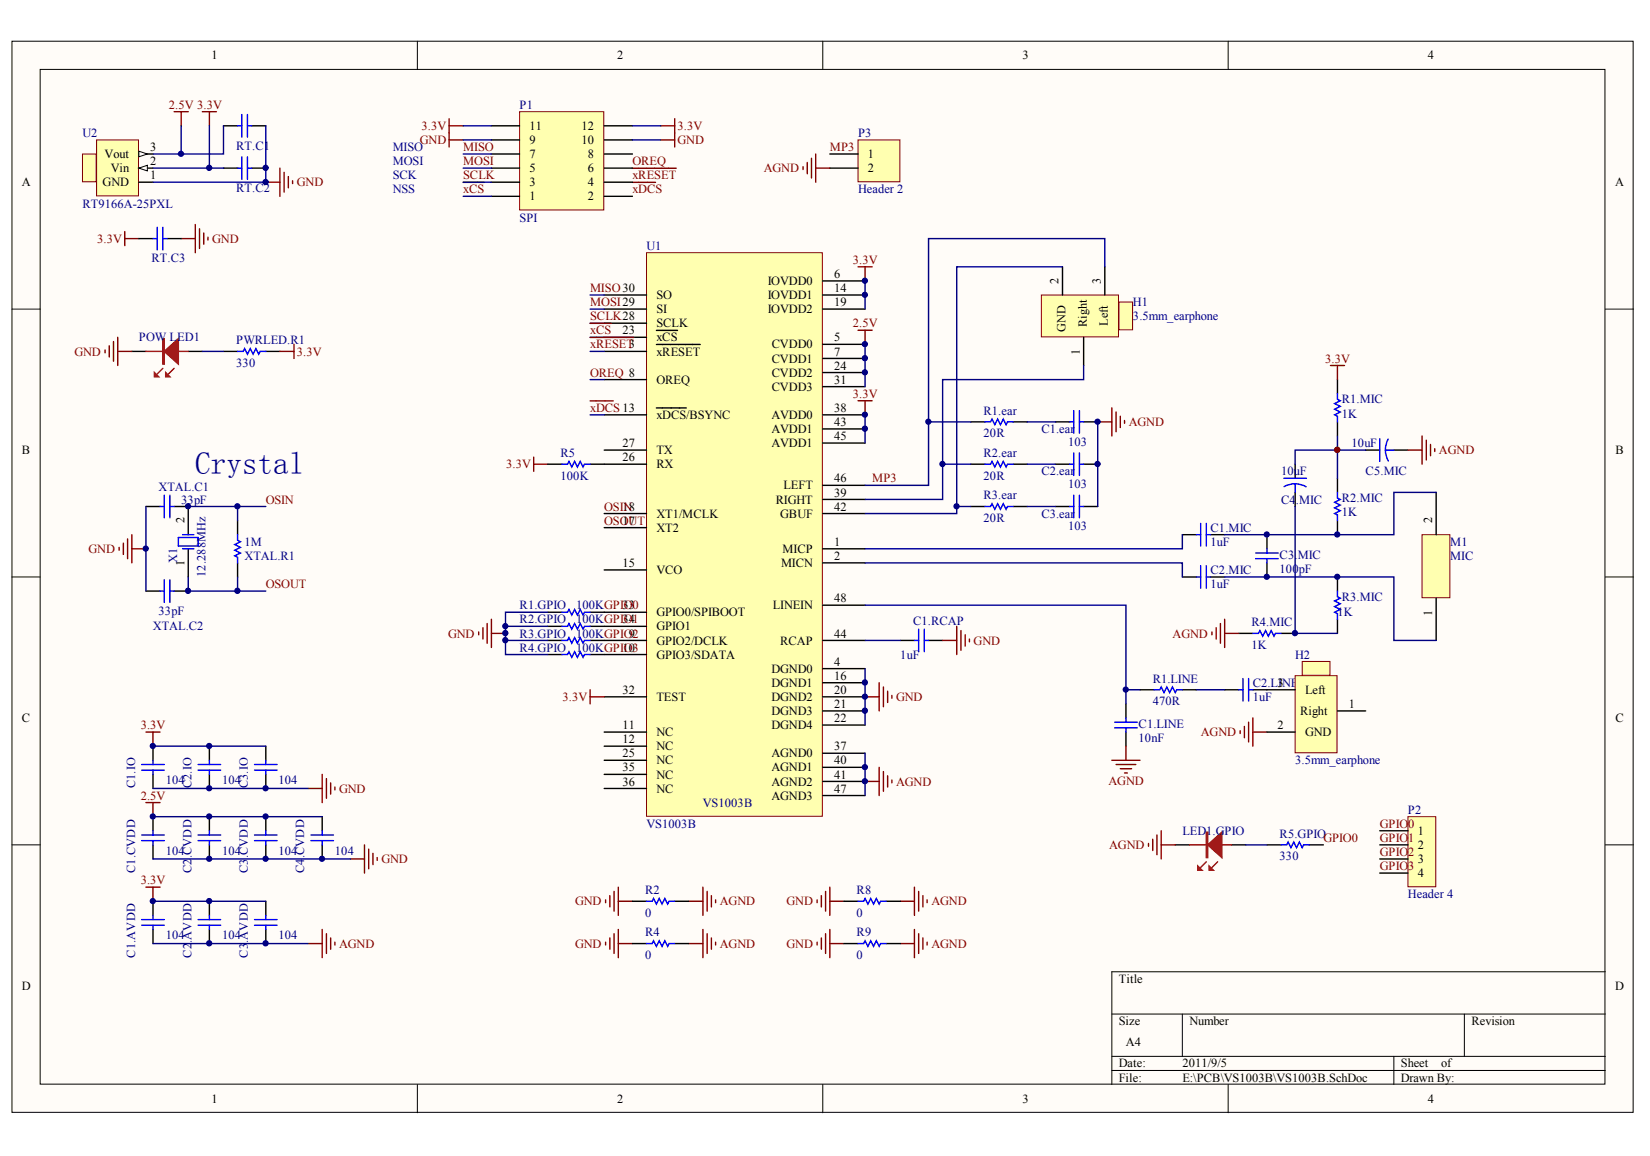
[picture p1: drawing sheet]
<svg xmlns="http://www.w3.org/2000/svg" width="291mm" height="204mm" viewBox="0 0 291 204" stroke-linecap="round" stroke-linejoin="round" font-family="sans-serif">
<defs><g id="words">
<text font-size="5.5" fill="#000080" x="34.4" y="83.6">Crystal</text>
<g font-size="2.2">
<text x="37.3" y="10.5">1</text>
<text x="108.8" y="10.5">2</text>
<text x="180.3" y="10.5">3</text>
<text x="251.9" y="10.5">4</text>
<text x="93.4" y="22.9">11</text>
<text x="102.6" y="22.9">12</text>
<text x="18.5" y="27.9">Vout</text>
<text x="26.5" y="26.7">3</text>
<text x="26.5" y="29.1">2</text>
<text x="93.4" y="27.9">7</text>
<text x="93.4" y="25.4">9</text>
<text x="102.6" y="25.4">10</text>
<text x="103.7" y="27.9">8</text>
<text x="153.1" y="27.9">1</text>
<text x="3.8" y="32.8">A</text>
<text x="18.1" y="32.9">GND</text>
<text x="19.5" y="30.4">Vin</text>
<text x="26.5" y="31.6">1</text>
<text x="93.4" y="35.4">1</text>
<text x="93.4" y="32.9">3</text>
<text x="93.4" y="30.4">5</text>
<text x="103.7" y="35.4">2</text>
<text x="103.7" y="32.9">4</text>
<text x="103.7" y="30.4">6</text>
<text x="153.1" y="30.4">2</text>
<text x="284.9" y="32.8">A</text>
<text x="115.8" y="52.8">SO</text>
<text x="135.4" y="50.3">IOVDD0</text>
<text x="135.4" y="52.8">IOVDD1</text>
<text x="147.1" y="49">6</text>
<text x="147.1" y="51.5">14</text>
<text x="186.7" y="50" transform="rotate(-90 186.7 50)">2</text>
<text x="194.2" y="50" transform="rotate(-90 194.2 50)">3</text>
<text x="109.8" y="59">23</text>
<text x="115.8" y="55.3">SI</text>
<text x="115.8" y="57.7">SCLK</text>
<text x="135.4" y="55.3">IOVDD2</text>
<text x="147.1" y="54">19</text>
<text x="188" y="58.6" transform="rotate(-90 188 58.6)">GND</text>
<text x="191.7" y="57.8" transform="rotate(-90 191.7 57.8)">Right</text>
<text x="195.4" y="57.6" transform="rotate(-90 195.4 57.6)">Left</text>
<text x="115.8" y="60.2">xCS</text>
<text x="115.8" y="62.7">xRESET</text>
<text x="136.1" y="61.5">CVDD0</text>
<text x="136.1" y="64">CVDD1</text>
<text x="147.1" y="60.2">5</text>
<text x="147.1" y="62.7">7</text>
<text x="147.1" y="65.2">24</text>
<text x="190.5" y="62.6" transform="rotate(-90 190.5 62.6)">1</text>
<text x="115.8" y="67.7">OREQ</text>
<text x="136.1" y="66.4">CVDD2</text>
<text x="136.1" y="68.9">CVDD3</text>
<text x="147.1" y="67.7">31</text>
<text x="115.8" y="73.9">xDCS/BSYNC</text>
<text x="136.1" y="73.9">AVDD0</text>
<text x="136.1" y="76.4">AVDD1</text>
<text x="147.1" y="72.7">38</text>
<text x="147.1" y="75.1">43</text>
<text x="147.1" y="77.6">45</text>
<text x="3.9" y="80.1">B</text>
<text x="109.8" y="81.4">26</text>
<text x="109.8" y="78.9">27</text>
<text x="115.8" y="82.6">RX</text>
<text x="115.8" y="80.1">TX</text>
<text x="136.1" y="78.9">AVDD1</text>
<text x="284.9" y="80.1">B</text>
<text x="136.8" y="88.8">RIGHT</text>
<text x="138.2" y="86.3">LEFT</text>
<text x="147.1" y="85.1">46</text>
<text x="147.1" y="87.6">39</text>
<text x="32.5" y="92.3" transform="rotate(-90 32.5 92.3)">2</text>
<text x="109.8" y="92.6">17</text>
<text x="115.8" y="91.3">XT1/MCLK</text>
<text x="115.8" y="93.8">XT2</text>
<text x="137.6" y="91.3">GBUF</text>
<text x="147.1" y="90.1">42</text>
<text x="252.6" y="92.3" transform="rotate(-90 252.6 92.3)">2</text>
<text x="32.5" y="99.9" transform="rotate(-90 32.5 99.9)">1</text>
<text x="109.8" y="100">15</text>
<text x="115.8" y="101.3">VCO</text>
<text x="137.8" y="100">MICN</text>
<text x="138" y="97.5">MICP</text>
<text x="147.1" y="96.3">1</text>
<text x="147.1" y="98.8">2</text>
<text x="136.3" y="107.5">LINEIN</text>
<text x="147.1" y="106.2">48</text>
<text x="115.8" y="108.7">GPIO0/SPIBOOT</text>
<text x="115.8" y="111.2">GPIO1</text>
<text x="115.8" y="113.7">GPIO2/DCLK</text>
<text x="137.6" y="113.7">RCAP</text>
<text x="147.1" y="112.5">44</text>
<text x="252.6" y="108.6" transform="rotate(-90 252.6 108.6)">1</text>
<text x="115.8" y="116.2">GPIO3/SDATA</text>
<text x="136.1" y="118.7">DGND0</text>
<text x="147.1" y="117.4">4</text>
<text x="147.1" y="119.9">16</text>
<text x="109.8" y="122.4">32</text>
<text x="115.8" y="123.6">TEST</text>
<text x="136.1" y="121.2">DGND1</text>
<text x="136.1" y="123.6">DGND2</text>
<text x="147.1" y="122.4">20</text>
<text x="147.1" y="124.9">21</text>
<text x="230.2" y="122.4">Left</text>
<text x="237.9" y="124.9">1</text>
<text x="3.9" y="127.4">C</text>
<text x="109.8" y="128.6">11</text>
<text x="109.8" y="131.1">12</text>
<text x="115.8" y="129.9">NC</text>
<text x="136.1" y="126.1">DGND3</text>
<text x="136.1" y="128.6">DGND4</text>
<text x="147.1" y="127.4">22</text>
<text x="225.3" y="128.6">2</text>
<text x="229.3" y="126.1">Right</text>
<text x="230.2" y="129.9">GND</text>
<text x="284.9" y="127.4">C</text>
<text x="109.8" y="133.6">25</text>
<text x="109.8" y="136.1">35</text>
<text x="115.8" y="132.3">NC</text>
<text x="115.8" y="134.8">NC</text>
<text x="115.8" y="137.3">NC</text>
<text x="136.1" y="133.6">AGND0</text>
<text x="136.1" y="136.1">AGND1</text>
<text x="147.1" y="132.3">37</text>
<text x="147.1" y="134.8">40</text>
<text x="147.1" y="137.3">41</text>
<text x="109.8" y="138.6">36</text>
<text x="115.8" y="139.8">NC</text>
<text x="136.1" y="138.6">AGND2</text>
<text x="136.1" y="141.1">AGND3</text>
<text x="147.1" y="139.8">47</text>
<text x="250.1" y="147.3">1</text>
<text x="250.1" y="149.8">2</text>
<text x="250.1" y="152.2">3</text>
<text x="250.1" y="154.7">4</text>
<text x="197.4" y="173.4">Title</text>
<text x="3.8" y="174.6">D</text>
<text x="284.9" y="174.6">D</text>
<text x="197.4" y="180.8">Size</text>
<text x="198.6" y="184.6">A4</text>
<text x="209.8" y="180.8">Number</text>
<text x="259.5" y="180.8">Revision</text>
<text x="197.4" y="188.3">Date:</text>
<text x="197.4" y="190.8">File:</text>
<text x="208.6" y="188.3">2011/9/5</text>
<text x="208.6" y="190.8">E:\PCB\VS1003B\VS1003B.SchDoc</text>
<text x="247.1" y="188.3">Sheet</text>
<text x="247.1" y="190.8">Drawn By:</text>
<text x="254.2" y="188.3">of</text>
<text x="37.3" y="194.5">1</text>
<text x="108.8" y="194.5">2</text>
<text x="180.3" y="194.5">3</text>
<text x="251.9" y="194.5">4</text>
</g>
<g font-size="2.2" fill="#800000">
<text x="29.8" y="19.2">2.5V 3.3V</text>
<text x="74.4" y="22.9">3.3V</text>
<text x="119.5" y="22.9">3.3V</text>
<text x="74.1" y="25.4">GND</text>
<text x="81.7" y="26.7">MISO</text>
<text x="81.7" y="29.1">MOSI</text>
<text x="111.6" y="29.1">OREQ</text>
<text x="119.5" y="25.4">GND</text>
<text x="146.4" y="26.7">MP3</text>
<text x="52.4" y="32.9">GND</text>
<text x="81.7" y="31.6">SCLK</text>
<text x="81.7" y="34.1">xCS</text>
<text x="111.6" y="31.6">xRESET</text>
<text x="111.6" y="34.1">xDCS</text>
<text x="134.7" y="30.4">AGND</text>
<text x="17.2" y="42.8">3.3V</text>
<text x="37.4" y="42.8">GND</text>
<text x="150.4" y="46.5">3.3V</text>
<text x="104.1" y="51.5">MISO30</text>
<text x="104.1" y="54">MOSI29</text>
<text x="104.1" y="56.5">SCLK28</text>
<text x="104.1" y="59">xCS</text>
<text x="150.4" y="57.7">2.5V</text>
<text x="13.1" y="62.7">GND</text>
<text x="52.4" y="62.7">3.3V</text>
<text x="104.1" y="61.5">xRESET3</text>
<text x="233.7" y="64">3.3V</text>
<text x="104.1" y="66.4">OREQ 8</text>
<text x="150.4" y="70.2">3.3V</text>
<text x="104.1" y="72.7">xDCS 13</text>
<text x="199.1" y="75.1">AGND</text>
<text x="89.3" y="82.6">3.3V</text>
<text x="253.8" y="80.1">AGND</text>
<text x="46.9" y="88.8">OSIN</text>
<text x="153.8" y="85.1">MP3</text>
<text x="106.6" y="90.1">OSI1N8</text>
<text x="106.6" y="92.6">OSOUT</text>
<text x="15.6" y="97.5">GND</text>
<text x="46.9" y="103.7">OSOUT</text>
<text x="79" y="112.5">GND</text>
<text x="171.7" y="113.7">GND</text>
<text x="206.8" y="112.5">AGND</text>
<text x="99.2" y="123.6">3.3V</text>
<text x="158.1" y="123.6">GND</text>
<text x="24.8" y="128.6">3.3V</text>
<text x="211.8" y="129.9">AGND</text>
<text x="24.8" y="141.1">2.5V</text>
<text x="59.8" y="139.8">GND</text>
<text x="158.1" y="138.6">AGND</text>
<text x="195.5" y="138.5">AGND</text>
<text x="195.6" y="149.8">AGND</text>
<text x="233.4" y="148.5">GPIO0</text>
<text x="243.4" y="146">GPIO</text>
<text x="243.4" y="148.5">GPIO</text>
<text x="248.4" y="146">0</text>
<text x="248.4" y="148.5">1</text>
<text x="24.8" y="156">3.3V</text>
<text x="67.3" y="152.2">GND</text>
<text x="243.4" y="151">GPIO</text>
<text x="243.4" y="153.5">GPIO</text>
<text x="248.4" y="151">2</text>
<text x="248.4" y="153.5">3</text>
<text x="101.4" y="159.7">GND</text>
<text x="127" y="159.7">AGND</text>
<text x="138.7" y="159.7">GND</text>
<text x="164.3" y="159.7">AGND</text>
<text x="59.8" y="167.2">AGND</text>
<text x="101.4" y="167.2">GND</text>
<text x="127" y="167.2">AGND</text>
<text x="138.7" y="167.2">GND</text>
<text x="164.3" y="167.2">AGND</text>
</g>
<g font-size="2.2" fill="#000080">
<text x="91.7" y="19.2">P1</text>
<text x="14.5" y="24.2">U2</text>
<text x="41.7" y="26.4">RT.C1</text>
<text x="69.3" y="26.7">MISO</text>
<text x="69.3" y="29.1">MOSI</text>
<text x="151.3" y="24.2">P3</text>
<text x="41.7" y="33.9">RT.C2</text>
<text x="69.3" y="31.6">SCK</text>
<text x="69.3" y="34.1">NSS</text>
<text x="151.3" y="34.1">Header 2</text>
<text x="14.5" y="36.6">RT9166A-25PXL</text>
<text x="91.7" y="39.1">SPI</text>
<text x="26.7" y="46.3">RT.C3</text>
<text x="114" y="44.1">U1</text>
<text x="199.8" y="54">H1</text>
<text x="199.8" y="56.5">3.5mm_earphone</text>
<text x="24.5" y="60.2">POW</text>
<text x="29.9" y="60.2">LED1</text>
<text x="41.7" y="60.7">PWRLED.R1</text>
<text x="41.7" y="64.7">330</text>
<text x="236.7" y="71.2">R1.MIC</text>
<text x="173.5" y="73.2">R1.ear</text>
<text x="173.5" y="77.1">20R</text>
<text x="183.7" y="76.4">C1.ear</text>
<text x="236.7" y="73.7">1K</text>
<text x="98.9" y="80.6">R5</text>
<text x="173.5" y="80.6">R2.ear</text>
<text x="183.7" y="83.9">C2.ear</text>
<text x="188.4" y="78.6">103</text>
<text x="226" y="83.9">10uF</text>
<text x="238.4" y="78.9">10uF</text>
<text x="240.9" y="83.9">C5.MIC</text>
<text x="28" y="86.6">XTAL.C1</text>
<text x="32" y="88.8">33pF</text>
<text x="98.9" y="84.6">100K</text>
<text x="173.5" y="84.6">20R</text>
<text x="173.5" y="88.1">R3.ear</text>
<text x="188.4" y="86.1">103</text>
<text x="226" y="88.8">C4</text>
<text x="228.6" y="88.8">.MIC</text>
<text x="236.7" y="88.6">R2.MIC</text>
<text x="173.5" y="92.1">20R</text>
<text x="183.7" y="91.3">C3.ear</text>
<text x="188.4" y="93.6">103</text>
<text x="213.5" y="93.8">C1.MIC</text>
<text x="236.7" y="91.1">1K</text>
<text x="31.3" y="99.3" transform="rotate(-90 31.3 99.3)">X1</text>
<text x="36.2" y="101.8" transform="rotate(-90 36.2 101.8)">12.288MHz</text>
<text x="43.2" y="98.8">XTAL.R1</text>
<text x="43.2" y="96.3">1M</text>
<text x="213.5" y="96.3">1uF</text>
<text x="213.5" y="101.3">C2.MIC</text>
<text x="225.7" y="98.5">C3.MIC</text>
<text x="225.7" y="101">100</text>
<text x="229.1" y="101">pF</text>
<text x="255.8" y="96.3">M1</text>
<text x="255.8" y="98.8">MIC</text>
<text x="91.7" y="107.5">R1.GPIO</text>
<text x="101.6" y="107.5">100KGPI3O30</text>
<text x="213.5" y="103.7">1uF</text>
<text x="236.7" y="106">R3.MIC</text>
<text x="27" y="111.2">XTAL.C2</text>
<text x="28" y="108.5">33pF</text>
<text x="91.7" y="110">R2.GPIO</text>
<text x="91.7" y="112.5">R3.GPIO</text>
<text x="101.6" y="110">100KGPI3O41</text>
<text x="101.6" y="112.5">100KGPIO92</text>
<text x="161" y="110.2">C1.RCAP</text>
<text x="220.7" y="110.5">R4.MIC</text>
<text x="235.9" y="108.7">1K</text>
<text x="91.7" y="114.9">R4.GPIO</text>
<text x="101.6" y="114.9">100KGPI1O03</text>
<text x="158.8" y="116.2">1uF</text>
<text x="220.7" y="114.4">1K</text>
<text x="228.5" y="116.2">H2</text>
<text x="203.3" y="120.4">R1.LINE</text>
<text x="203.3" y="124.4">470R</text>
<text x="221" y="121.2">C2.LI3NE</text>
<text x="221" y="123.6">1uF</text>
<text x="200.8" y="128.4">C1.LINE</text>
<text x="200.8" y="130.9">10nF</text>
<text x="228.5" y="134.8">3.5mm_earphone</text>
<text x="23.8" y="139.1" transform="rotate(-90 23.8 139.1)">C1.IO</text>
<text x="29.2" y="138.3">104</text>
<text x="33.8" y="139.1" transform="rotate(-90 33.8 139.1)">C2.IO</text>
<text x="39.2" y="138.3">104</text>
<text x="43.7" y="139.1" transform="rotate(-90 43.7 139.1)">C3.IO</text>
<text x="49.1" y="138.3">104</text>
<text x="124" y="142.3">VS1003B</text>
<text x="248.3" y="143.5">P2</text>
<text x="114" y="146">VS1003B</text>
<text x="208.6" y="147.3">LED1.G</text>
<text x="216" y="147.3">PIO</text>
<text x="225.7" y="147.8">R5.GPIO</text>
<text x="23.8" y="154" transform="rotate(-90 23.8 154)">C1.CVDD</text>
<text x="29.2" y="150.8">104</text>
<text x="33.8" y="154" transform="rotate(-90 33.8 154)">C2</text>
<text x="33.8" y="151.4" transform="rotate(-90 33.8 151.4)">.CVDD</text>
<text x="39.2" y="150.8">104</text>
<text x="43.7" y="154" transform="rotate(-90 43.7 154)">C3</text>
<text x="43.7" y="151.4" transform="rotate(-90 43.7 151.4)">.CVDD</text>
<text x="49.1" y="150.8">104</text>
<text x="53.7" y="154" transform="rotate(-90 53.7 154)">C4</text>
<text x="53.7" y="151.4" transform="rotate(-90 53.7 151.4)">.CVDD</text>
<text x="59.1" y="150.8">104</text>
<text x="225.7" y="151.7">330</text>
<text x="113.8" y="157.7">R2</text>
<text x="113.8" y="161.7">0</text>
<text x="151.1" y="157.7">R8</text>
<text x="151.1" y="161.7">0</text>
<text x="248.3" y="158.5">Header 4</text>
<text x="29.2" y="165.7">104</text>
<text x="33.8" y="166.3" transform="rotate(-90 33.8 166.3)">.AVDD</text>
<text x="39.2" y="165.7">104</text>
<text x="43.7" y="166.3" transform="rotate(-90 43.7 166.3)">.AVDD</text>
<text x="49.1" y="165.7">104</text>
<text x="113.8" y="165.2">R4</text>
<text x="151.1" y="165.2">R9</text>
<text x="23.8" y="168.9" transform="rotate(-90 23.8 168.9)">C1.AVDD</text>
<text x="33.8" y="168.9" transform="rotate(-90 33.8 168.9)">C2</text>
<text x="43.7" y="168.9" transform="rotate(-90 43.7 168.9)">C3</text>
<text x="113.8" y="169.2">0</text>
<text x="151.1" y="169.2">0</text>
</g>
</g></defs>
<g fill="#fffcf8" stroke="#000" stroke-width=".18">
<path d="M2.1 7.3h286v188.9h-286z"/>
<path d="M7.1 12.2h276v179h-276z"/>
</g>
<g fill="none" stroke="#000" stroke-width=".18">
<path d="M73.6 7.3v4.9M145.1 7.3v4.9M216.6 7.3v4.9M2.1 54.5h5M283.2 54.5h4.9M2.1 101.8h5M283.2 101.8h4.9M2.1 149h5M283.2 149h4.9M196.1 178.9h87.1M208.6 178.9v7.4M258.3 178.9v7.4"/>
<path d="M283.2 171.4h-87.1v19.9M73.6 191.3v5M145.1 191.3v5M196.1 186.3h87.1M196.1 188.8h87.1M216.6 191.3v5M245.9 186.3v5"/>
</g>
<circle cx="235.9" cy="79.3" r=".47" fill="#000080" stroke="#000080" stroke-width=".18"/>
<path d="M114 44.6h31.1v99.4h-31.1z" fill="#ffffb0" stroke="#800000" stroke-width=".18"/>
<g fill="none" stroke="#000" stroke-width=".25">
<path d="M39.4 29.7h2.5M39.4 22.2h2.5M44.4 29.7h2.5M44.4 22.2h2.5M106.6 52h7.4M106.6 54.5h7.4M106.6 57h7.4M106.6 59.5h7.4M115.8 58.3h3.7M145.1 52h7.5M145.1 54.5h7.5M145.1 49.5h7.5"/>
<path d="M23.3 62h2.4M33.2 62h2.5M39.4 62h2.5M46.9 62h2.5M106.6 62h7.4M106.6 79.4h7.4M106.6 73.2h7.4M106.6 67h7.4M115.8 60.8h7.7M115.8 72h5.3M145.1 60.7h7.5M145.1 63.2h7.5"/>
<path d="M145.1 65.7h7.5M145.1 68.2h7.5M145.1 73.2h7.5M145.1 75.7h7.5M145.1 78.1h7.5M171.2 74.4h2.5M178.7 74.4h2.5M186.2 74.4h2.5M191.1 74.4h2.5M235.9 67v2.4M235.9 74.4v2.5M240.9 79.4h2.5"/>
<path d="M245.9 79.4h2.4M25.7 89.3h2.5M30.7 89.3h2.5v5M33.2 96.8v5M41.9 91.8v2.5M41.9 99.3v2.5M96.6 81.9h2.5M104.1 81.9h9.9M106.6 90.6h7.4M106.6 93.1h7.4M145.1 85.6h7.5M145.1 88.1h7.5"/>
<path d="M145.1 90.6h7.5M145.1 96.8h7.5M145.1 99.3h7.5M171.2 81.9h2.5M171.2 89.3h2.5M178.7 81.9h2.5M178.7 89.3h2.5M186.2 81.9h2.5M186.2 89.3h2.5M191.1 81.9h2.5M191.1 89.3h2.5M208.6 94.3h2.4"/>
<path d="M213.5 94.3h2.5M223.5 94.3v2.5M223.5 99.3v2.5M228.5 81.9v2.5M228.5 86.9v2.4M235.9 84.4v2.5M235.9 91.8v2.5M25.7 104.3h2.5M30.7 104.3h2.5M96.6 113h2.5M96.6 108h2.5M96.6 110.5h2.5"/>
<path d="M96.6 115.5h2.5M104.1 113h9.9M104.1 108h9.9M104.1 110.5h9.9M104.1 115.5h9.9M106.6 100.5h7.4M145.1 117.9h7.5M145.1 106.7h7.5M145.1 113h7.5M158.8 113h2.5M163.8 113h2.5M208.6 101.8h2.4"/>
<path d="M213.5 101.8h2.5M218.5 111.7h2.5M226 111.7h2.5M235.9 101.8v2.5M235.9 109.2v2.5M27 131.6v2.5M27 136.6v2.5M36.9 131.6v2.5M36.9 136.6v2.5M46.9 131.6v2.5M46.9 136.6v2.5M106.6 122.9h7.4"/>
<path d="M106.6 129.1h7.4M106.6 131.6h7.4M106.6 134.1h7.4M106.6 136.6h7.4M106.6 139.1h7.4M145.1 120.4h7.5M145.1 122.9h7.5M145.1 125.4h7.5M145.1 127.9h7.5M145.1 132.9h7.5M145.1 135.3h7.5M145.1 137.8h7.5"/>
<path d="M198.6 124.2v2.4M198.6 129.1v2.5M201.1 121.7h2.5M208.6 121.7h2.4M216 121.7h2.5M221 121.7h2.5M27 144.1v2.4M27 149v2.5M27 159v2.5M36.9 144.1v2.4M36.9 149v2.5M36.9 159v2.5"/>
<path d="M46.9 144.1v2.4M46.9 149v2.5M46.9 159v2.5M56.8 144.1v2.4M56.8 149v2.5M111.6 159h2.4M119 159h2.5M145.1 140.3h7.5M207.3 149h2.5M217.3 149h2.4M223.5 149h2.5M230.9 149h2.5"/>
<path d="M27 163.9v2.5M36.9 163.9v2.5M46.9 163.9v2.5"/>
</g>
<g fill="none" stroke="#00f" stroke-width=".25">
<path d="M41.9 29.7h.8M41.9 22.2h.8M42.7 20.2v4M42.7 27.7v3.9M43.6 20.2v4M43.6 27.7v3.9M43.6 29.7h.8M43.6 22.2h.8M41.9 62h1l.3-.5 .4 1 .5-1 .5 1 .5-1 .5 1 .3-.5h1M173.7 74.4h1l.3-.5 .5 1 .5-1 .5 1 .5-1 .5 1 .2-.5h1M188.7 74.4h.7M189.4 72.4v4"/>
<path d="M189.4 79.9v4M190.4 72.4v4M190.4 79.9v4M190.4 74.4h.7M235.9 69.4v1l.5 .3-1 .5 1 .5-1 .5 1 .5-1 .5 .5 .2v1M243.4 77.4v4M244.4 79.4h1.5M244.4 79.4l.2 1.2 .3 .7M244.9 77.4l-.5 1.2v.8M28.2 89.3h.8M29 87.3v4M30 87.3v4"/>
<path d="M30 89.3h.7M31.5 94.8h3.4v1.5h-3.4zM32.2 94.3h2M32.2 96.8h2M41.9 94.3v1l.5 .3-1 .5 1 .5-1 .4 1 .5-1 .5 .5 .3v1M99.1 81.9h1l.3-.5 .5 1 .5-1 .4 1 .5-1 .5 1 .3-.5h1M173.7 81.9h1l.3-.5 .5 1 .5-1 .5 1 .5-1 .5 1 .2-.5h1M173.7 89.3h1l.3-.5 .5 1 .5-1 .5 1 .5-1 .5 1 .2-.5h1M188.7 89.3h.7M188.7 81.9h.7M189.4 87.3v4M190.4 89.3h.7"/>
<path d="M190.4 87.3v4M190.4 81.9h.7M211 94.3h.8M211.8 92.3v4M211.8 99.8v4M212.8 94.3h.7M212.8 92.3v4M212.8 99.8v4M221.5 97.5h4M221.5 98.5h4M223.5 96.8v.7M223.5 98.5v.8"/>
<path d="M226.5 84.4h3.9M226.5 85.8a3.9 3.9 0 0 1 3.9 .1M228.5 85.4v1.5M235.9 86.9v.9l.5 .3-1 .5 1 .5-1 .5 1 .5-1 .5 .5 .2v1M28.2 104.3h.8M29 102.3v4M30 102.3v4M30 104.3h.7M99.1 110.5h1l.3-.5 .5 1 .5-1 .4 1 .5-1 .5 1 .3-.5h1M99.1 113h1l.3-.5 .5 1 .5-1 .4 1 .5-1 .5 1 .3-.5h1M99.1 115.5h1l.3-.5 .5 1 .5-1 .4 1 .5-1 .5 1 .3-.5h1M99.1 108h1l.3-.5 .5 1 .5-1 .4 1 .5-1 .5 1 .3-.5h1"/>
<path d="M161.3 113h.7M162 111v4M163 111v4M163 113h.8M211 101.8h.8M212.8 101.8h.7M219.2 119.7v4M220.2 119.7v4M221 111.7h1l.2-.5 .5 1 .5-1 .5 1 .5-1 .5 1 .3-.5h1M235.9 104.3v1l.5 .2-1 .5 1 .5-1 .5 1 .5-1 .5 .5 .2v1M25 134.9h4M25 135.8h4"/>
<path d="M27 134.1v.8M27 135.8v.8M34.9 134.9h4M34.9 135.8h4M36.9 134.1v.8M36.9 135.8v.8M44.9 134.9h4M44.9 135.8h4M46.9 134.1v.8M46.9 135.8v.8M196.6 127.4h4M196.6 128.4h4"/>
<path d="M198.6 126.6v.8M198.6 128.4v.7M203.6 121.7h1l.2-.5 .5 1 .5-1 .5 1 .5-1 .5 1 .3-.5h1M218.5 121.7h.7M220.2 121.7h.8M25 147.3h4M25 148.3h4M27 146.5v.8M27 148.3v.7M34.9 147.3h4M34.9 148.3h4M36.9 146.5v.8"/>
<path d="M36.9 148.3v.7M44.9 147.3h4M44.9 148.3h4M46.9 146.5v.8M46.9 148.3v.7M54.8 147.3h4M54.8 148.3h4M56.8 146.5v.8M56.8 148.3v.7M114 159h1l.3-.5 .5 1 .5-1 .5 1 .5-1 .5 1 .2-.5h1M226 149h1l.2-.5 .5 1 .5-1 .5 1 .5-1 .5 1 .2-.5h1M25 162.2h4"/>
<path d="M25 163.2h4M27 161.5v.7M27 163.2v.7M34.9 162.2h4M34.9 163.2h4M36.9 161.5v.7M36.9 163.2v.7M44.9 162.2h4M44.9 163.2h4M46.9 161.5v.7M46.9 163.2v.7"/>
</g>
<g fill="none" stroke="#800000" stroke-width=".25">
<path d="M30.7 19.7h2.5M32 19.7v2.5M35.7 19.7h2.5M36.9 19.7v2.5M34.4 39.6v5M46.9 32.1h2.5M49.4 29.7v4.9M50.1 30.4v3.5M50.9 31.1v2M51.6 31.9v.5M20.8 59.5v5M22 40.8v2.5"/>
<path d="M22 42.1h2.5M32 42.1h2.4M35.2 40.3v3.5M35.9 41.1v2M36.7 41.8v.5M151.3 47.1h2.5M151.3 58.3h2.5M152.6 47.1v2.4M152.6 58.3v2.4M18.5 61.7v.5M19.3 61v2M20 60.2v3.5"/>
<path d="M20.8 62h2.5M49.4 62h2.5M51.9 60.7v2.5M151.3 70.7h2.5M152.6 70.7v2.5M193.6 74.4h2.5M196.1 71.9v5M196.9 72.7v3.5M197.6 73.4v2M198.4 74.2v.5M234.7 64.5h2.5M235.9 64.5v2.5"/>
<path d="M248.3 79.4h2.5M250.8 76.9v5M251.6 77.7v3.4M252.3 78.4v2M253.1 79.1v.5M21 96.6v.4M21.8 95.8v2M22.5 95.1v3.4M23.3 94.3v5M23.3 96.8h2.4M94.1 80.6v2.5M94.1 81.9h2.5"/>
<path d="M84.4 111.5v.5M85.2 110.7v2M85.9 110v3.5M86.7 111.7h2.5M86.7 109.2v5M166.3 113h2.5M168.8 110.5v5M169.5 111.2v3.5M170.2 112v2M171 112.7v.5M213.8 111.5v.5M214.5 110.7v2"/>
<path d="M215.3 110v3.5M216 109.2v5M216 111.7h2.5M25.7 129.1h2.5M27 129.1v2.5M54.3 139.1h2.5M56.8 136.6v5M57.6 137.3v3.5M58.3 138.1v2M59.1 138.8v.5M104.1 122.9h2.5M104.1 121.7v2.5"/>
<path d="M152.6 122.9h2.5M152.6 137.8h2.5M155.1 120.4v5M155.1 135.3v5M155.8 121.2v3.5M155.8 136.1v3.5M156.6 121.9v2M156.6 136.8v2M157.3 122.7v.5M157.3 137.6v.5M196.1 134.1h5M196.9 134.9h3.4"/>
<path d="M197.6 135.6h2M198.4 136.3h.5M198.6 131.6v2.5M218.8 128.9v.5M219.5 128.1v2M220.2 127.4v3.5M221 129.1h2.5M221 126.6v5M25.7 141.6h2.5M25.7 156.5h2.5M27 141.6v2.5M27 156.5v2.5"/>
<path d="M61.8 151.5h2.5M64.3 149v5M65 149.8v3.5M65.8 150.5v2M66.5 151.3v.5M106.8 158.7v.5M107.6 158v2M108.3 157.2v3.5M109.1 159h2.5M109.1 156.5v5M121.5 159h2.5M124 156.5v5"/>
<path d="M124.7 157.2v3.5M125.5 158v2M126.2 158.7v.5M54.3 166.4h2.5M56.8 163.9v5M57.6 164.7v3.5M58.3 165.4v2M59.1 166.2v.5"/>
</g>
<path d="M25.7 62h7.5M28.7 65l-1 1M30.7 65l-1 1M209.8 149h7.5M212.8 152l-1 1M214.8 152l-1 1" fill="none" stroke="#bf0000" stroke-width=".25"/>
<g fill="#bf0000" stroke="#bf0000" stroke-width=".25">
<path d="M29 62l2.5-2.3v4.5z"/>
<path d="M27.2 65.7l.8 .8h-.8z"/>
<path d="M29.2 65.7l.8 .8h-.8z"/>
<path d="M213 149l2.5-2.2v4.5z"/>
<path d="M211.3 152.8l.7 .7h-.7z"/>
<path d="M213.3 152.8l.7 .7h-.7z"/>
<path d="M28.7 59.7h.3v4.5h-.3z" fill-rule="evenodd"/>
<path d="M212.8 146.8h.2v4.5h-.2z" fill-rule="evenodd"/>
</g>
<g fill="none" stroke="#000080" stroke-width=".25">
<path d="M152.6 49.5v5M35.7 62h3.7M104.1 67h2.5M152.6 60.7v7.5M152.6 73.2v4.9M171.2 74.4h-7.4v11.2h-11.2M181.2 74.4h5M193.6 74.4v14.9M235.9 76.9v7.5M240.9 79.4h-12.4v2.5M25.7 89.3v15M33.2 89.3h13.7"/>
<path d="M41.9 89.3v2.5M152.6 99.3h56v2.5M171.2 81.9h-4.9v6.2h-13.7M171.2 89.3h-2.4v1.3h-16.2M181.2 89.3h5M181.2 81.9h5M208.6 94.3v2.5h-56M228.5 89.3v22.4h7.4M33.2 101.8v2.5h13.7M41.9 101.8v2.5M89.2 110.5v2.5M96.6 113h-7.4v2.5h7.4"/>
<path d="M96.6 108h-7.4v2.5h7.4M152.6 117.9v10M152.6 113h6.2M27 139.1h27.3M27 131.6h19.9M152.6 132.9v7.4M211 121.7h5M27 151.5h34.8M27 159h19.9M27 144.1h29.8M219.7 149h3.8M27 166.4h27.3"/>
</g>
<circle cx="235.9" cy="79.3" r=".47" fill="#800000" stroke="#800000" stroke-width=".18"/>
<path d="M248.3 144.1h4.9v12.3h-4.9z" fill="#ffffb0" stroke="#800000" stroke-width=".18"/>
<path d="M243.4 146.5h4.9M243.4 149h4.9M243.4 151.5h4.9M243.4 154h4.9" fill="none" stroke="#000" stroke-width=".25"/>
<g fill="#ffffb0" stroke="#800000" stroke-width=".18">
<path d="M183.7 52h13.6v7.4h-13.6z"/>
<path d="M197.4 53.3h2.4v4.9h-2.4z"/>
</g>
<path d="M187.4 47.1v4.9M191.1 59.5v5M194.9 47.1v4.9" fill="none" stroke="#000" stroke-width=".25"/>
<path d="M187.4 47.1h-18.6v42.2M194.9 47.1v-5h-31.1v32.3M191.1 64.5v2.5h-24.8v14.9" fill="none" stroke="#000080" stroke-width=".25"/>
<path d="M250.8 94.3h4.9v11.1h-4.9z" fill="#ffffb0" stroke="#800000" stroke-width=".18"/>
<path d="M253.3 86.9v7.4M253.3 105.5v7.5" fill="none" stroke="#000" stroke-width=".25"/>
<path d="M253.3 86.9h-7.4v7.4h-29.9M216 101.8h29.9v11.2h7.4" fill="none" stroke="#000080" stroke-width=".25"/>
<g fill="#ffffb0" stroke="#800000" stroke-width=".18">
<path d="M228.5 119.2h7.3v13.6h-7.3z"/>
<path d="M229.7 116.7h4.9v2.4h-4.9z"/>
</g>
<path d="M24.5 42.1h2.5M29.5 42.1h2.5M223.5 129.1h5M223.5 121.7h5M235.9 125.4h5M148.9 159h2.4M156.3 159h2.5M111.6 166.4h2.4M119 166.4h2.5M148.9 166.4h2.4M156.3 166.4h2.5" fill="none" stroke="#000" stroke-width=".25"/>
<path d="M104.1 52h2.5M104.1 54.5h2.5M104.1 57h2.5M104.1 59.5h2.5M104.1 62h2.5M104.1 73.2h2.5M152.6 106.7h46v17.5M198.6 121.7h2.5" fill="none" stroke="#000080" stroke-width=".25"/>
<g fill="none" stroke="#800000" stroke-width=".25">
<path d="M81.7 32.2h3.7M111.6 32.2h4M111.6 29.7h7.7M104.1 57h3.7M104.1 59.5h7.7M104.1 70.7h4.1M144.1 158.7v.5M144.9 158v2M145.6 157.2v3.5M146.4 159h2.5M146.4 156.5v5M158.8 159h2.5"/>
<path d="M161.3 156.5v5M162 157.2v3.5M162.8 158v2M163.5 158.7v.5M106.8 166.2v.5M107.6 165.4v2M108.3 164.7v3.5M109.1 166.4h2.5M109.1 163.9v5M121.5 166.4h2.5M124 163.9v5M124.7 164.7v3.5"/>
<path d="M125.5 165.4v2M126.2 166.2v.5M144.1 166.2v.5M144.9 165.4v2M145.6 164.7v3.5M146.4 166.4h2.5M146.4 163.9v5M158.8 166.4h2.5M161.3 163.9v5M162 164.7v3.5M162.8 165.4v2M163.5 166.2v.5"/>
</g>
<path d="M27 42.1h.7M27.7 40.1v4M28.7 40.1v4M28.7 42.1h.8M151.3 159h1l.3-.5 .5 1 .5-1 .5 1 .5-1 .5 1 .2-.5h1M114 166.4h1l.3-.5 .5 1 .5-1 .5 1 .5-1 .5 1 .2-.5h1M151.3 166.4h1l.3-.5 .5 1 .5-1 .5 1 .5-1 .5 1 .2-.5h1" fill="none" stroke="#00f" stroke-width=".25"/>
<path d="M17 24.7h7.4v9.9h-7.4z" fill="#ffffb0" stroke="#800000" stroke-width=".18"/>
<path d="M24.5 32.1h2.5M24.5 27.2h2.5" fill="none" stroke="#000" stroke-width=".25"/>
<path d="M24.5 26.7l1.5 .5-1.5 .5z" fill="#fffcf8" stroke="#000" stroke-width=".18"/>
<path d="M24.5 29.7h2.5" fill="none" stroke="#000" stroke-width=".25"/>
<path d="M24.5 29.7l1.5-.5v.9z" fill="#fffcf8" stroke="#000" stroke-width=".18"/>
<path d="M14.5 27.2h2.5v4.9h-2.5z" fill="#ffffb0" stroke="#800000" stroke-width=".18"/>
<path d="M32 22.2v5h-5M36.9 22.2v7.5h-9.9M36.9 29.7h2.5M39.4 22.2v5h-7.4M46.9 22.2v9.9h-19.9" fill="none" stroke="#000080" stroke-width=".25"/>
<path d="M91.7 19.7h14.8v17.3h-14.8z" fill="#ffffb0" stroke="#800000" stroke-width=".18"/>
<path d="M86.7 34.6h5M86.7 32.1h5M86.7 29.7h5M86.7 27.2h5M86.7 24.7h5M86.7 22.2h5M106.6 34.6h5M106.6 32.1h5M106.6 29.7h5M106.6 27.2h5M106.6 24.7h5M106.6 22.2h5" fill="none" stroke="#000" stroke-width=".25"/>
<path d="M79.2 20.9v5M79.2 24.7h2.5M79.2 22.2h2.5M116.5 24.7h2.5M116.5 22.2h2.5M119 20.9v5" fill="none" stroke="#800000" stroke-width=".25"/>
<path d="M81.7 24.7h5M81.7 22.2h5M81.7 27.2h5M81.7 29.7h5M81.7 32.1h5M81.7 34.6h5M111.6 24.7h4.9M111.6 22.2h4.9" fill="none" stroke="#000080" stroke-width=".25"/>
<path d="M151.3 24.7h7.4v7.4h-7.4z" fill="#ffffb0" stroke="#800000" stroke-width=".18"/>
<path d="M146.4 27.2h4.9M146.4 29.7h4.9" fill="none" stroke="#000" stroke-width=".25"/>
<path d="M141.6 29.4v.5M142.4 28.7v1.9M143.1 27.9v3.5M143.9 27.2v4.9M143.9 29.7h2.5M202.6 148.8v.5M203.3 148v2M204.1 147.3v3.5M204.8 146.5v5M204.8 149h2.5" fill="none" stroke="#800000" stroke-width=".25"/>
<g fill="#000080" stroke="#000080" stroke-width=".18">
<circle cx="25.7" cy="96.8" r=".46"/>
<circle cx="26.9" cy="158.9" r=".46"/>
<circle cx="26.9" cy="144" r=".46"/>
<circle cx="26.9" cy="131.6" r=".46"/>
<circle cx="31.9" cy="27.1" r=".46"/>
<circle cx="33.2" cy="104.2" r=".47"/>
<circle cx="33.2" cy="89.3" r=".46"/>
<circle cx="36.9" cy="166.4" r=".47"/>
<circle cx="36.9" cy="158.9" r=".46"/>
<circle cx="36.9" cy="151.5" r=".46"/>
<circle cx="36.9" cy="144" r=".46"/>
<circle cx="36.9" cy="139" r=".46"/>
<circle cx="36.9" cy="131.6" r=".46"/>
<circle cx="36.9" cy="29.6" r=".47"/>
<circle cx="41.9" cy="104.2" r=".47"/>
<circle cx="41.9" cy="89.3" r=".46"/>
<circle cx="46.8" cy="166.4" r=".47"/>
<circle cx="46.8" cy="151.5" r=".46"/>
<circle cx="46.8" cy="144" r=".46"/>
<circle cx="46.8" cy="139" r=".46"/>
<circle cx="46.8" cy="32.1" r=".46"/>
<circle cx="46.8" cy="29.6" r=".47"/>
<circle cx="56.8" cy="151.5" r=".46"/>
<circle cx="89.1" cy="112.9" r=".47"/>
<circle cx="89.1" cy="111.7" r=".47"/>
<circle cx="89.1" cy="110.4" r=".46"/>
<circle cx="152.6" cy="137.8" r=".46"/>
<circle cx="152.6" cy="135.3" r=".46"/>
<circle cx="152.5" cy="125.4" r=".47"/>
<circle cx="152.6" cy="122.9" r=".46"/>
<circle cx="152.5" cy="120.4" r=".47"/>
<circle cx="152.5" cy="75.6" r=".47"/>
<circle cx="152.6" cy="73.1" r=".46"/>
<circle cx="152.6" cy="65.7" r=".46"/>
<circle cx="152.5" cy="63.2" r=".47"/>
<circle cx="152.6" cy="60.7" r=".46"/>
<circle cx="152.6" cy="52" r=".46"/>
<circle cx="152.6" cy="49.5" r=".46"/>
<circle cx="163.7" cy="74.4" r=".46"/>
<circle cx="166.2" cy="81.8" r=".46"/>
<circle cx="168.7" cy="89.3" r=".46"/>
<circle cx="193.6" cy="81.8" r=".46"/>
<circle cx="193.6" cy="74.4" r=".46"/>
<circle cx="198.6" cy="121.6" r=".46"/>
<circle cx="223.4" cy="101.7" r=".46"/>
<circle cx="223.4" cy="94.3" r=".46"/>
<circle cx="228.4" cy="111.7" r=".47"/>
<circle cx="235.9" cy="101.7" r=".46"/>
<circle cx="235.9" cy="94.3" r=".46"/>
</g>
<use href="#words"/>
</svg>
